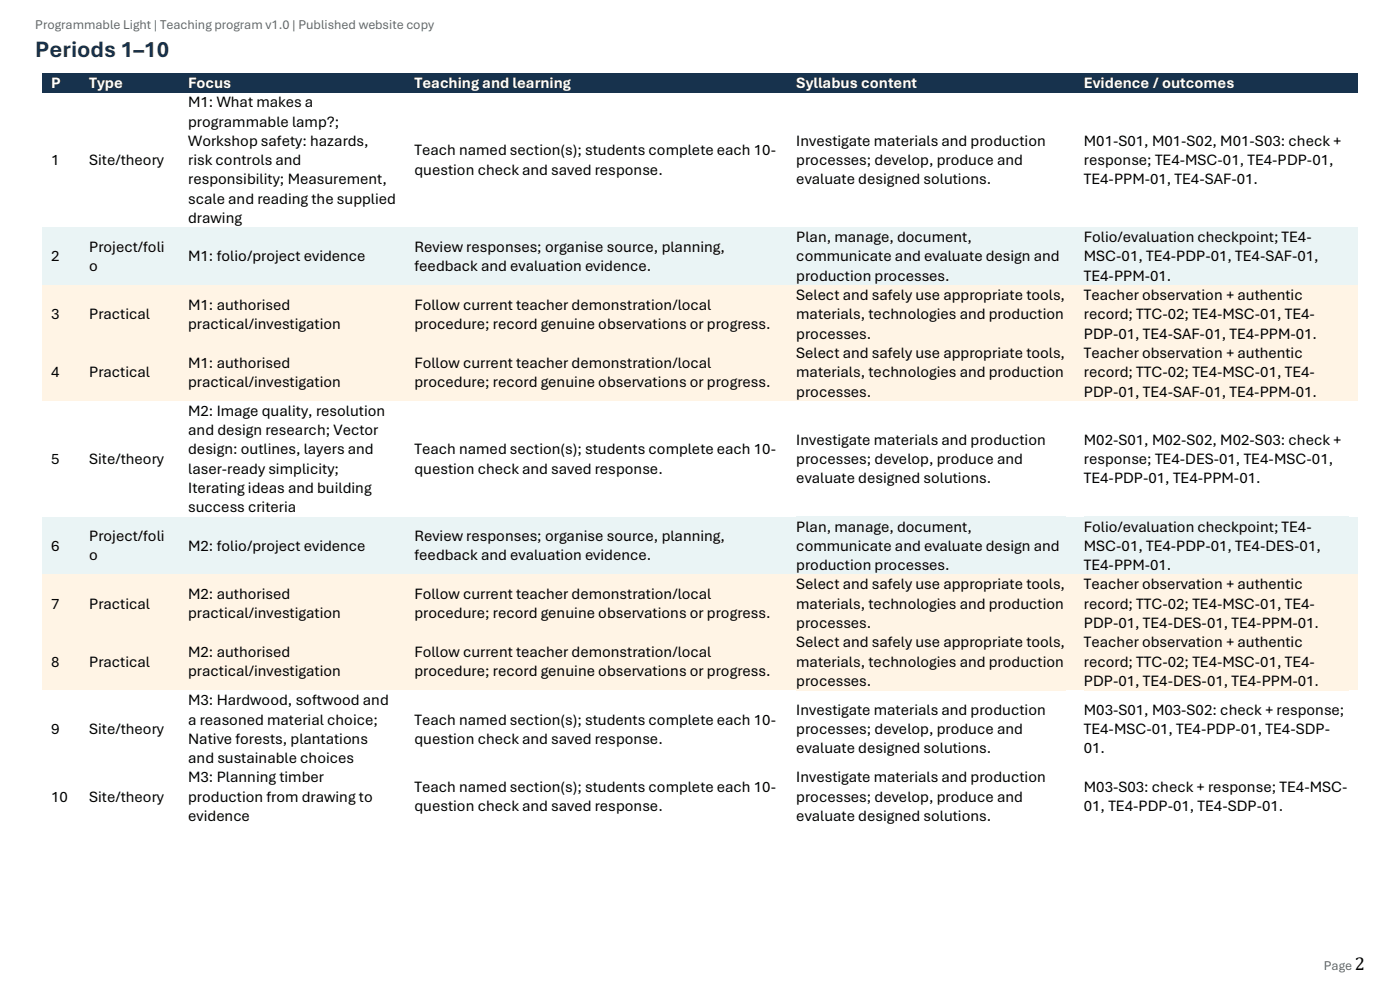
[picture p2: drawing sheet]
<svg xmlns="http://www.w3.org/2000/svg" width="297mm" height="210mm" viewBox="0 0 297 210" stroke-linecap="round" stroke-linejoin="round" font-family="sans-serif">
<defs><g id="words">
<text font-size="5" fill="#17324d" x="7.5" y="12.1">Periods 1–10</text>
<text font-size="3.9" x="287.4" y="205.7">2</text>
<g font-size="3.3" fill="#fff">
<text x="10.9" y="18.7">P</text>
<text x="18.9" y="18.7">Type</text>
<text x="39.9" y="18.7">Focus</text>
<text x="87.9" y="18.7">Teaching and learning</text>
<text x="168.9" y="18.7">Syllabus content</text>
<text x="229.9" y="18.7">Evidence / outcomes</text>
</g>
<g font-size="3.3">
<text x="39.9" y="22.7">M1: What makes a</text>
<text x="39.9" y="26.8">programmable lamp?;</text>
<text x="10.9" y="35">1</text>
<text x="18.9" y="35">Site/theory</text>
<text x="39.9" y="30.9">Workshop safety: hazards,</text>
<text x="39.9" y="35">risk controls and</text>
<text x="87.9" y="33">Teach named section(s); students complete each 10-</text>
<text x="168.9" y="30.9">Investigate materials and production</text>
<text x="168.9" y="35">processes; develop, produce and</text>
<text x="229.9" y="30.9">M01-S01, M01-S02, M01-S03: check +</text>
<text x="229.9" y="35">response; TE4-MSC-01, TE4-PDP-01,</text>
<text x="39.9" y="39.1">responsibility; Measurement,</text>
<text x="87.9" y="37">question check and saved response.</text>
<text x="168.9" y="39.1">evaluate designed solutions.</text>
<text x="229.9" y="39.1">TE4-PPM-01, TE4-SAF-01.</text>
<text x="39.9" y="43.2">scale and reading the supplied</text>
<text x="39.9" y="47.3">drawing</text>
<text x="18.9" y="53.4">Project/foli</text>
<text x="87.9" y="53.4">Review responses; organise source, planning,</text>
<text x="168.9" y="51.4">Plan, manage, document,</text>
<text x="229.9" y="51.4">Folio/evaluation checkpoint; TE4-</text>
<text x="10.9" y="55.5">2</text>
<text x="18.9" y="57.5">o</text>
<text x="39.9" y="55.5">M1: folio/project evidence</text>
<text x="87.9" y="57.5">feedback and evaluation evidence.</text>
<text x="168.9" y="55.5">communicate and evaluate design and</text>
<text x="168.9" y="59.6">production processes.</text>
<text x="229.9" y="55.5">MSC-01, TE4-PDP-01, TE4-SAF-01,</text>
<text x="229.9" y="59.6">TE4-PPM-01.</text>
<text x="39.9" y="65.7">M1: authorised</text>
<text x="87.9" y="65.7">Follow current teacher demonstration/local</text>
<text x="168.9" y="63.7">Select and safely use appropriate tools,</text>
<text x="229.9" y="63.7">Teacher observation + authentic</text>
<text x="10.9" y="67.8">3</text>
<text x="18.9" y="67.8">Practical</text>
<text x="39.9" y="69.8">practical/investigation</text>
<text x="87.9" y="69.8">procedure; record genuine observations or progress.</text>
<text x="168.9" y="67.8">materials, technologies and production</text>
<text x="168.9" y="71.9">processes.</text>
<text x="229.9" y="67.8">record; TTC-02; TE4-MSC-01, TE4-</text>
<text x="229.9" y="71.9">PDP-01, TE4-SAF-01, TE4-PPM-01.</text>
<text x="39.9" y="78">M1: authorised</text>
<text x="87.9" y="78">Follow current teacher demonstration/local</text>
<text x="168.9" y="75.9">Select and safely use appropriate tools,</text>
<text x="229.9" y="75.9">Teacher observation + authentic</text>
<text x="10.9" y="80">4</text>
<text x="18.9" y="80">Practical</text>
<text x="39.9" y="82.1">practical/investigation</text>
<text x="87.9" y="82.1">procedure; record genuine observations or progress.</text>
<text x="168.9" y="80">materials, technologies and production</text>
<text x="229.9" y="80">record; TTC-02; TE4-MSC-01, TE4-</text>
<text x="39.9" y="88.2">M2: Image quality, resolution</text>
<text x="168.9" y="84.1">processes.</text>
<text x="229.9" y="84.1">PDP-01, TE4-SAF-01, TE4-PPM-01.</text>
<text x="39.9" y="92.3">and design research; Vector</text>
<text x="168.9" y="94.3">Investigate materials and production</text>
<text x="229.9" y="94.3">M02-S01, M02-S02, M02-S03: check +</text>
<text x="10.9" y="98.4">5</text>
<text x="18.9" y="98.4">Site/theory</text>
<text x="39.9" y="96.4">design: outlines, layers and</text>
<text x="39.9" y="100.5">laser-ready simplicity;</text>
<text x="87.9" y="96.4">Teach named section(s); students complete each 10-</text>
<text x="87.9" y="100.5">question check and saved response.</text>
<text x="168.9" y="98.4">processes; develop, produce and</text>
<text x="229.9" y="98.4">response; TE4-DES-01, TE4-MSC-01,</text>
<text x="39.9" y="104.6">Iterating ideas and building</text>
<text x="168.9" y="102.5">evaluate designed solutions.</text>
<text x="229.9" y="102.5">TE4-PDP-01, TE4-PPM-01.</text>
<text x="39.9" y="108.7">success criteria</text>
<text x="168.9" y="112.8">Plan, manage, document,</text>
<text x="229.9" y="112.8">Folio/evaluation checkpoint; TE4-</text>
<text x="10.9" y="116.9">6</text>
<text x="18.9" y="114.8">Project/foli</text>
<text x="18.9" y="118.9">o</text>
<text x="39.9" y="116.9">M2: folio/project evidence</text>
<text x="87.9" y="114.8">Review responses; organise source, planning,</text>
<text x="87.9" y="118.9">feedback and evaluation evidence.</text>
<text x="168.9" y="116.9">communicate and evaluate design and</text>
<text x="229.9" y="116.9">MSC-01, TE4-PDP-01, TE4-DES-01,</text>
<text x="168.9" y="120.9">production processes.</text>
<text x="168.9" y="125">Select and safely use appropriate tools,</text>
<text x="229.9" y="120.9">TE4-PPM-01.</text>
<text x="229.9" y="125">Teacher observation + authentic</text>
<text x="10.9" y="129.1">7</text>
<text x="18.9" y="129.1">Practical</text>
<text x="39.9" y="127.1">M2: authorised</text>
<text x="39.9" y="131.2">practical/investigation</text>
<text x="87.9" y="127.1">Follow current teacher demonstration/local</text>
<text x="87.9" y="131.2">procedure; record genuine observations or progress.</text>
<text x="168.9" y="129.1">materials, technologies and production</text>
<text x="229.9" y="129.1">record; TTC-02; TE4-MSC-01, TE4-</text>
<text x="168.9" y="133.2">processes.</text>
<text x="168.9" y="137.3">Select and safely use appropriate tools,</text>
<text x="229.9" y="133.2">PDP-01, TE4-DES-01, TE4-PPM-01.</text>
<text x="229.9" y="137.3">Teacher observation + authentic</text>
<text x="10.9" y="141.4">8</text>
<text x="18.9" y="141.4">Practical</text>
<text x="39.9" y="139.3">M2: authorised</text>
<text x="39.9" y="143.5">practical/investigation</text>
<text x="87.9" y="139.3">Follow current teacher demonstration/local</text>
<text x="87.9" y="143.5">procedure; record genuine observations or progress.</text>
<text x="168.9" y="141.4">materials, technologies and production</text>
<text x="229.9" y="141.4">record; TTC-02; TE4-MSC-01, TE4-</text>
<text x="39.9" y="149.6">M3: Hardwood, softwood and</text>
<text x="168.9" y="145.5">processes.</text>
<text x="229.9" y="145.5">PDP-01, TE4-DES-01, TE4-PPM-01.</text>
<text x="10.9" y="155.7">9</text>
<text x="18.9" y="155.7">Site/theory</text>
<text x="39.9" y="153.7">a reasoned material choice;</text>
<text x="87.9" y="153.7">Teach named section(s); students complete each 10-</text>
<text x="168.9" y="151.6">Investigate materials and production</text>
<text x="168.9" y="155.7">processes; develop, produce and</text>
<text x="229.9" y="151.6">M03-S01, M03-S02: check + response;</text>
<text x="229.9" y="155.7">TE4-MSC-01, TE4-PDP-01, TE4-SDP-</text>
<text x="39.9" y="157.8">Native forests, plantations</text>
<text x="39.9" y="161.9">and sustainable choices</text>
<text x="87.9" y="157.8">question check and saved response.</text>
<text x="168.9" y="159.8">evaluate designed solutions.</text>
<text x="229.9" y="159.8">01.</text>
<text x="39.9" y="166">M3: Planning timber</text>
<text x="168.9" y="166">Investigate materials and production</text>
<text x="10.9" y="170">10</text>
<text x="18.9" y="170">Site/theory</text>
<text x="39.9" y="170">production from drawing to</text>
<text x="87.9" y="168">Teach named section(s); students complete each 10-</text>
<text x="87.9" y="172.1">question check and saved response.</text>
<text x="168.9" y="170">processes; develop, produce and</text>
<text x="229.9" y="168">M03-S03: check + response; TE4-MSC-</text>
<text x="229.9" y="172.1">01, TE4-PDP-01, TE4-SDP-01.</text>
<text x="39.9" y="174.2">evidence</text>
<text x="168.9" y="174.2">evaluate designed solutions.</text>
</g>
<g font-size="2.8" fill="#5d6873">
<text x="7.5" y="6.1">Programmable Light | Teaching program v1.0 | Published website copy</text>
<text x="280.8" y="205.7">Page</text>
</g>
</g></defs>
<g fill="#17324d">
<path d="M9 15.5h8v4.1h-8z" fill-rule="evenodd"/>
<path d="M10.9 15.5h4.2v4.1h-4.2z" fill-rule="evenodd"/>
<path d="M17 15.5h21v4.1h-21z" fill-rule="evenodd"/>
<path d="M18.9 15.5h17.2v4.1h-17.2z" fill-rule="evenodd"/>
<path d="M38 15.5h48v4.1h-48z" fill-rule="evenodd"/>
<path d="M39.9 15.5h44.2v4.1h-44.2z" fill-rule="evenodd"/>
<path d="M86 15.5h81v4.1h-81z" fill-rule="evenodd"/>
<path d="M87.9 15.5h77.2v4.1h-77.2z" fill-rule="evenodd"/>
<path d="M167 15.5h61v4.1h-61z" fill-rule="evenodd"/>
<path d="M168.9 15.5h57.2v4.1h-57.2z" fill-rule="evenodd"/>
<path d="M228 15.5h60v4.1h-60z" fill-rule="evenodd"/>
<path d="M229.9 15.5h56.2v4.1h-56.2z" fill-rule="evenodd"/>
</g>
<g fill="#eaf4f5">
<path d="M9 48.2h8v12.3h-8z" fill-rule="evenodd"/>
<path d="M10.9 52.3h4.2v4.1h-4.2z" fill-rule="evenodd"/>
<path d="M17 48.2h21v12.3h-21z" fill-rule="evenodd"/>
<path d="M18.9 50.3h17.2v4.1h-17.2z" fill-rule="evenodd"/>
<path d="M18.9 54.4h17.2v4.1h-17.2z" fill-rule="evenodd"/>
<path d="M38 48.2h48v12.3h-48z" fill-rule="evenodd"/>
<path d="M39.9 52.3h44.2v4.1h-44.2z" fill-rule="evenodd"/>
<path d="M86 48.2h81v12.3h-81z" fill-rule="evenodd"/>
<path d="M87.9 50.3h77.2v4.1h-77.2z" fill-rule="evenodd"/>
<path d="M87.9 54.4h77.2v4.1h-77.2z" fill-rule="evenodd"/>
<path d="M167 48.2h61v12.3h-61z" fill-rule="evenodd"/>
<path d="M168.9 48.2h57.2v4.1h-57.2z" fill-rule="evenodd"/>
<path d="M168.9 52.3h57.2v4.1h-57.2z" fill-rule="evenodd"/>
<path d="M168.9 56.4h57.2v4.1h-57.2z" fill-rule="evenodd"/>
<path d="M228 48.2h60v12.3h-60z" fill-rule="evenodd"/>
<path d="M229.9 48.2h56.2v4.1h-56.2z" fill-rule="evenodd"/>
<path d="M229.9 52.3h56.2v4.1h-56.2z" fill-rule="evenodd"/>
<path d="M229.9 56.4h56.2v4.1h-56.2z" fill-rule="evenodd"/>
</g>
<g fill="#fff4e5">
<path d="M9 60.5h8v12.3h-8z" fill-rule="evenodd"/>
<path d="M10.9 64.6h4.2v4.1h-4.2z" fill-rule="evenodd"/>
<path d="M17 60.5h21v12.3h-21z" fill-rule="evenodd"/>
<path d="M18.9 64.6h17.2v4.1h-17.2z" fill-rule="evenodd"/>
<path d="M38 60.5h48v12.3h-48z" fill-rule="evenodd"/>
<path d="M39.9 62.5h44.2v4.2h-44.2z" fill-rule="evenodd"/>
<path d="M39.9 66.7h44.2v4h-44.2z" fill-rule="evenodd"/>
<path d="M86 60.5h81v12.3h-81z" fill-rule="evenodd"/>
<path d="M87.9 62.5h77.2v4.2h-77.2z" fill-rule="evenodd"/>
<path d="M87.9 66.7h77.2v4h-77.2z" fill-rule="evenodd"/>
<path d="M167 60.5h61v12.3h-61z" fill-rule="evenodd"/>
<path d="M168.9 60.5h57.2v4.1h-57.2z" fill-rule="evenodd"/>
<path d="M168.9 64.6h57.2v4.1h-57.2z" fill-rule="evenodd"/>
<path d="M168.9 68.7h57.2v4.1h-57.2z" fill-rule="evenodd"/>
<path d="M228 60.5h60v12.3h-60z" fill-rule="evenodd"/>
<path d="M229.9 60.5h56.2v4.1h-56.2z" fill-rule="evenodd"/>
<path d="M229.9 64.6h56.2v4.1h-56.2z" fill-rule="evenodd"/>
<path d="M229.9 68.7h56.2v4.1h-56.2z" fill-rule="evenodd"/>
<path d="M9 72.8h8v12.3h-8z" fill-rule="evenodd"/>
<path d="M10.9 76.9h4.2v4.1h-4.2z" fill-rule="evenodd"/>
<path d="M17 72.8h21v12.3h-21z" fill-rule="evenodd"/>
<path d="M18.9 76.9h17.2v4.1h-17.2z" fill-rule="evenodd"/>
<path d="M38 72.8h48v12.3h-48z" fill-rule="evenodd"/>
<path d="M39.9 74.8h44.2v4.1h-44.2z" fill-rule="evenodd"/>
<path d="M39.9 78.9h44.2v4.1h-44.2z" fill-rule="evenodd"/>
<path d="M86 72.8h81v12.3h-81z" fill-rule="evenodd"/>
<path d="M87.9 74.8h77.2v4.1h-77.2z" fill-rule="evenodd"/>
<path d="M87.9 78.9h77.2v4.1h-77.2z" fill-rule="evenodd"/>
<path d="M167 72.8h61v12.3h-61z" fill-rule="evenodd"/>
<path d="M168.9 72.8h57.2v4.1h-57.2z" fill-rule="evenodd"/>
<path d="M168.9 76.9h57.2v4.1h-57.2z" fill-rule="evenodd"/>
<path d="M168.9 81h57.2v4.1h-57.2z" fill-rule="evenodd"/>
<path d="M228 72.8h60v12.3h-60z" fill-rule="evenodd"/>
<path d="M229.9 72.8h56.2v4.1h-56.2z" fill-rule="evenodd"/>
<path d="M229.9 76.9h56.2v4.1h-56.2z" fill-rule="evenodd"/>
<path d="M229.9 81h56.2v4.1h-56.2z" fill-rule="evenodd"/>
</g>
<g fill="#eaf4f5">
<path d="M9 109.6h8v12.3h-8z" fill-rule="evenodd"/>
<path d="M10.9 113.7h4.2v4.1h-4.2z" fill-rule="evenodd"/>
<path d="M17 109.6h21v12.3h-21z" fill-rule="evenodd"/>
<path d="M18.9 111.7h17.2v4.1h-17.2z" fill-rule="evenodd"/>
<path d="M18.9 115.8h17.2v4h-17.2z" fill-rule="evenodd"/>
<path d="M38 109.6h48v12.3h-48z" fill-rule="evenodd"/>
<path d="M39.9 113.7h44.2v4.1h-44.2z" fill-rule="evenodd"/>
<path d="M86 109.6h81v12.3h-81z" fill-rule="evenodd"/>
<path d="M87.9 111.7h77.2v4.1h-77.2z" fill-rule="evenodd"/>
<path d="M87.9 115.8h77.2v4h-77.2z" fill-rule="evenodd"/>
<path d="M167 109.6h61v12.3h-61z" fill-rule="evenodd"/>
<path d="M168.9 109.6h57.2v4.1h-57.2z" fill-rule="evenodd"/>
<path d="M168.9 113.7h57.2v4.1h-57.2z" fill-rule="evenodd"/>
<path d="M168.9 117.8h57.2v4.1h-57.2z" fill-rule="evenodd"/>
<path d="M228 109.6h60v12.3h-60z" fill-rule="evenodd"/>
<path d="M229.9 109.6h56.2v4.1h-56.2z" fill-rule="evenodd"/>
<path d="M229.9 113.7h56.2v4.1h-56.2z" fill-rule="evenodd"/>
<path d="M229.9 117.8h56.2v4.1h-56.2z" fill-rule="evenodd"/>
</g>
<g fill="#fff4e5">
<path d="M9 121.9h8v12.2h-8z" fill-rule="evenodd"/>
<path d="M10.9 126h4.2v4.1h-4.2z" fill-rule="evenodd"/>
<path d="M17 121.9h21v12.2h-21z" fill-rule="evenodd"/>
<path d="M18.9 126h17.2v4.1h-17.2z" fill-rule="evenodd"/>
<path d="M38 121.9h48v12.2h-48z" fill-rule="evenodd"/>
<path d="M39.9 123.9h44.2v4.1h-44.2z" fill-rule="evenodd"/>
<path d="M39.9 128h44.2v4.1h-44.2z" fill-rule="evenodd"/>
<path d="M86 121.9h81v12.2h-81z" fill-rule="evenodd"/>
<path d="M87.9 123.9h77.2v4.1h-77.2z" fill-rule="evenodd"/>
<path d="M87.9 128h77.2v4.1h-77.2z" fill-rule="evenodd"/>
<path d="M167 121.9h61v12.2h-61z" fill-rule="evenodd"/>
<path d="M168.9 121.9h57.2v4.1h-57.2z" fill-rule="evenodd"/>
<path d="M168.9 126h57.2v4.1h-57.2z" fill-rule="evenodd"/>
<path d="M168.9 130.1h57.2v4h-57.2z" fill-rule="evenodd"/>
<path d="M228 121.9h60v12.2h-60z" fill-rule="evenodd"/>
<path d="M229.9 121.9h56.2v4.1h-56.2z" fill-rule="evenodd"/>
<path d="M229.9 126h56.2v4.1h-56.2z" fill-rule="evenodd"/>
<path d="M229.9 130.1h56.2v4h-56.2z" fill-rule="evenodd"/>
<path d="M9 134.1h8v12.3h-8z" fill-rule="evenodd"/>
<path d="M10.9 138.2h4.2v4.1h-4.2z" fill-rule="evenodd"/>
<path d="M17 134.1h21v12.3h-21z" fill-rule="evenodd"/>
<path d="M18.9 138.2h17.2v4.1h-17.2z" fill-rule="evenodd"/>
<path d="M38 134.1h48v12.3h-48z" fill-rule="evenodd"/>
<path d="M39.9 136.2h44.2v4.1h-44.2z" fill-rule="evenodd"/>
<path d="M39.9 140.3h44.2v4.1h-44.2z" fill-rule="evenodd"/>
<path d="M86 134.1h81v12.3h-81z" fill-rule="evenodd"/>
<path d="M87.9 136.2h77.2v4.1h-77.2z" fill-rule="evenodd"/>
<path d="M87.9 140.3h77.2v4.1h-77.2z" fill-rule="evenodd"/>
<path d="M167 134.1h61v12.3h-61z" fill-rule="evenodd"/>
<path d="M168.9 134.1h57.2v4.1h-57.2z" fill-rule="evenodd"/>
<path d="M168.9 138.2h57.2v4.1h-57.2z" fill-rule="evenodd"/>
<path d="M168.9 142.3h57.2v4.1h-57.2z" fill-rule="evenodd"/>
<path d="M228 134.1h60v12.3h-60z" fill-rule="evenodd"/>
<path d="M229.9 134.1h56.2v4.1h-56.2z" fill-rule="evenodd"/>
<path d="M229.9 138.2h56.2v4.1h-56.2z" fill-rule="evenodd"/>
<path d="M229.9 142.3h56.2v4.1h-56.2z" fill-rule="evenodd"/>
</g>
<use href="#words"/>
</svg>
